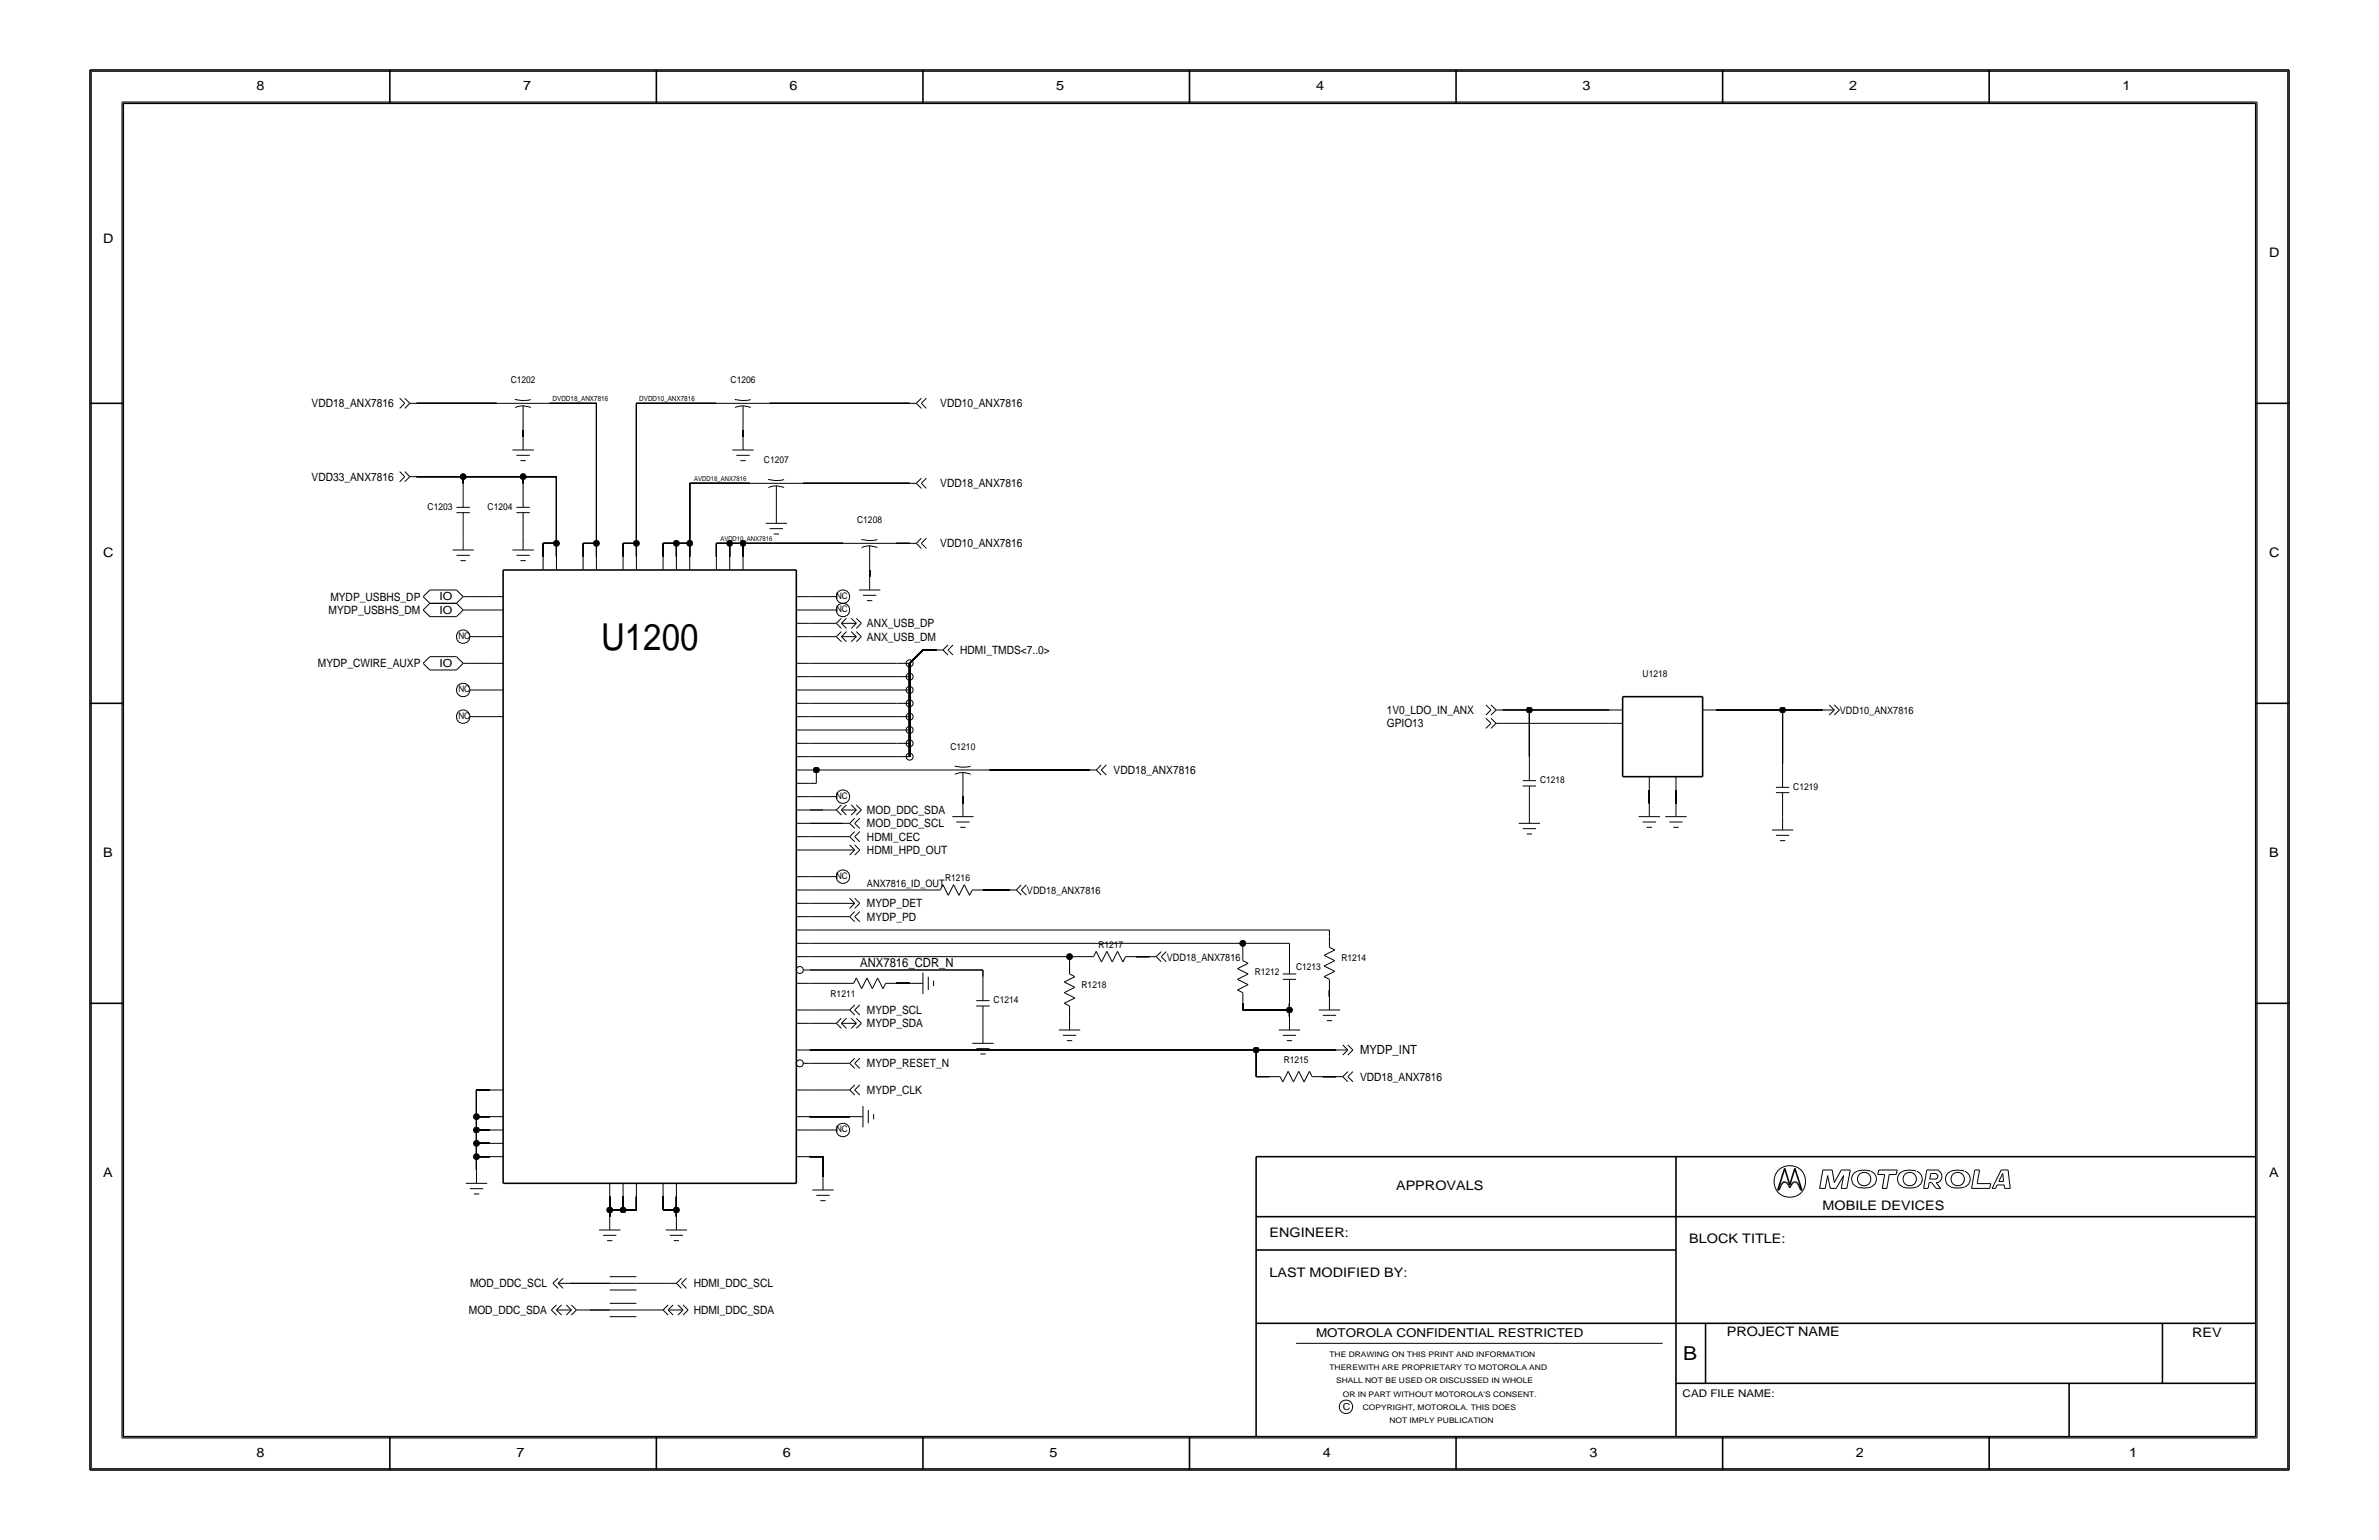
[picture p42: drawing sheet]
<svg xmlns="http://www.w3.org/2000/svg" width="432mm" height="279mm" viewBox="0 0 432 279" stroke-linecap="round" stroke-linejoin="round" font-family="sans-serif">
<defs><g id="words">
<text font-size="6.7" x="109.1" y="117.9">U1200</text>
<text font-size="3.5" x="305.5" y="246.7">B</text>
<g font-size="2.4">
<text x="46.6" y="16.3">8</text>
<text x="94.9" y="16.3">7</text>
<text x="143.3" y="16.3">6</text>
<text x="191.7" y="16.3">5</text>
<text x="238.9" y="16.3">4</text>
<text x="287.3" y="16.3">3</text>
<text x="335.6" y="16.3">2</text>
<text x="385.2" y="16.3">1</text>
<text x="18.7" y="44.1">D</text>
<text x="411.8" y="46.6">D</text>
<text x="18.7" y="101">C</text>
<text x="411.8" y="101">C</text>
<text x="18.7" y="155.4">B</text>
<text x="411.8" y="155.4">B</text>
<text x="18.7" y="213.5">A</text>
<text x="253.4" y="215.9">APPROVALS</text>
<text x="411.8" y="213.5">A</text>
<text x="330.8" y="219.5">MOBILE DEVICES</text>
<text x="230.4" y="224.4">ENGINEER:</text>
<text x="306.6" y="225.6">BLOCK TITLE:</text>
<text x="230.4" y="231.6">LAST MODIFIED BY:</text>
<text x="313.4" y="242.4">PROJECT NAME</text>
<text x="397.9" y="242.5">REV</text>
<text x="46.6" y="264.3">8</text>
<text x="93.7" y="264.3">7</text>
<text x="142.1" y="264.3">6</text>
<text x="190.5" y="264.3">5</text>
<text x="240.1" y="264.3">4</text>
<text x="288.5" y="264.3">3</text>
<text x="336.9" y="264.3">2</text>
<text x="386.4" y="264.3">1</text>
</g>
<g font-size="2.3">
<text x="156.2" y="175.5">ANX7816_CDR_N</text>
<text x="246.9" y="191.2">MYDP_INT</text>
</g>
<text font-size="2.2" x="238.9" y="242.5">MOTOROLA CONFIDENTIAL RESTRICTED</text>
<g font-size="2.1">
<text x="56.6" y="73.9">VDD18_ANX7816</text>
<text x="170.7" y="73.9">VDD10_ANX7816</text>
<text x="56.6" y="87.2">VDD33_ANX7816</text>
<text x="170.7" y="88.4">VDD18_ANX7816</text>
<text x="170.7" y="99.3">VDD10_ANX7816</text>
<text x="59.7" y="111.4">MYDP_USBHS_DM</text>
<text x="60" y="109">MYDP_USBHS_DP</text>
<text x="157.4" y="113.8">ANX_USB_DP</text>
<text x="157.4" y="116.2">ANX_USB_DM</text>
<text x="174.3" y="118.7">HDMI_TMDS&lt;7..0&gt;</text>
<text x="57.7" y="121.1">MYDP_CWIRE_AUXP</text>
<text x="251.7" y="132">GPIO13</text>
<text x="251.7" y="129.5">1V0_LDO_IN_ANX</text>
<text x="202.1" y="140.4">VDD18_ANX7816</text>
<text x="157.4" y="147.7">MOD_DDC_SDA</text>
<text x="157.4" y="150.1">MOD_DDC_SCL</text>
<text x="157.4" y="152.5">HDMI_CEC</text>
<text x="157.4" y="154.9">HDMI_HPD_OUT</text>
<text x="157.4" y="167">MYDP_PD</text>
<text x="157.4" y="164.6">MYDP_DET</text>
<text x="157.4" y="184">MYDP_SCL</text>
<text x="157.4" y="186.4">MYDP_SDA</text>
<text x="157.4" y="193.6">MYDP_RESET_N</text>
<text x="246.9" y="196.1">VDD18_ANX7816</text>
<text x="157.4" y="198.5">MYDP_CLK</text>
<text x="85.3" y="233.6">MOD_DDC_SCL</text>
<text x="125.9" y="233.6">HDMI_DDC_SCL</text>
<text x="85.1" y="238.4">MOD_DDC_SDA</text>
<text x="125.9" y="238.4">HDMI_DDC_SDA</text>
</g>
<g font-size="2">
<text x="79.8" y="111.3">IO</text>
<text x="79.8" y="108.9">IO</text>
<text x="79.8" y="121">IO</text>
</g>
<g font-size="1.9">
<text x="334" y="129.5">VDD10_ANX7816</text>
<text x="157.4" y="161">ANX7816_ID_OUT</text>
<text x="186.4" y="162.2">VDD18_ANX7816</text>
<text x="211.8" y="174.3">VDD18_ANX7816</text>
<text x="305.4" y="253.4">CAD FILE NAME:</text>
</g>
<g font-size="1.7">
<text x="92.7" y="69.5">C1202</text>
<text x="132.6" y="69.5">C1206</text>
<text x="138.7" y="84.1">C1207</text>
<text x="77.6" y="92.5">C1203</text>
<text x="88.5" y="92.5">C1204</text>
<text x="155.6" y="94.9">C1208</text>
<text x="298.1" y="122.8">U1218</text>
<text x="172.5" y="136.1">C1210</text>
<text x="279.5" y="142.1">C1218</text>
<text x="325.5" y="143.3">C1219</text>
<text x="171.6" y="159.9">R1216</text>
<text x="199.4" y="172">R1217</text>
<text x="196.3" y="179.3">R1218</text>
<text x="227.8" y="176.9">R1212</text>
<text x="235.3" y="176">C1213</text>
<text x="243.5" y="174.4">R1214</text>
<text x="150.7" y="180.8">R1211</text>
<text x="180.3" y="182">C1214</text>
<text x="233" y="192.9">R1215</text>
<text x="243.7" y="255.8">C</text>
</g>
<g font-size="1.6">
<text x="151.8" y="111.1">NC</text>
<text x="151.8" y="108.6">NC</text>
<text x="83.2" y="115.9">NC</text>
<text x="83.2" y="125.6">NC</text>
<text x="83.2" y="130.4">NC</text>
<text x="151.8" y="144.9">NC</text>
<text x="151.8" y="159.4">NC</text>
<text x="151.8" y="205.4">NC</text>
</g>
<g font-size="1.4">
<text x="241.3" y="246.1">THE DRAWING ON THIS PRINT AND INFORMATION</text>
<text x="241.3" y="248.6">THEREWITH ARE PROPRIETARY TO MOTOROLA AND</text>
<text x="242.5" y="251">SHALL NOT BE USED OR DISCUSSED IN WHOLE</text>
<text x="243.7" y="253.4">OR IN PART WITHOUT MOTOROLA'S CONSENT.</text>
<text x="247.3" y="255.8">COPYRIGHT, MOTOROLA. THIS DOES</text>
<text x="252.2" y="258.2">NOT IMPLY PUBLICATION</text>
</g>
<g font-size="1.3">
<text x="100.3" y="72.7">DVDD18_ANX7816</text>
<text x="116" y="72.7">DVDD10_ANX7816</text>
</g>
<g font-size="1.2">
<text x="126" y="87.2">AVDD18_ANX7816</text>
<text x="130.8" y="98.1">AVDD10_ANX7816</text>
</g>
</g></defs>
<!-- layer: Nets -->
<g fill="none" stroke="#000" stroke-width=".18">
<path d="M75.6 73.2h14.5zM94.9 78v1.2zM99.8 73.2h8.5zM108.3 73.2v25.4zM115.5 73.2v25.4zM115.5 73.2h14.5zM134.9 78v1.2zM139.7 73.2h25.4zM75.6 86.5h8.5zM84.1 86.5v1.2zM84.1 86.5h10.8zM94.9 86.5h6.1z"/>
<path d="M94.9 86.5v1.2zM98.6 98.6v2.4zM98.6 98.6h2.4zM101 98.6v2.4zM101 86.5v12.1zM105.8 98.6v2.4zM105.8 98.6h2.5zM108.3 98.6v2.4zM113.1 98.6v2.4zM113.1 98.6h2.4zM115.5 98.6v2.4zM120.3 98.6v2.4z"/>
<path d="M120.3 98.6h2.5zM122.8 98.6v2.4zM122.8 98.6h2.4zM125.2 98.6v2.4zM125.2 87.7v10.9zM125.2 87.7h10.9zM130 98.6v2.4zM130 98.6h2.4zM132.4 98.6v2.4zM132.4 98.6h2.5zM134.9 98.6v2.4zM134.9 98.6h18.1z"/>
<path d="M145.7 87.7h19.4zM162.7 98.6h2.4zM85.3 110.7h3.6zM85.3 108.3h3.6zM87.7 115.5h1.2zM147 115.5h2.4zM147 113.1h2.4zM147 110.7h2.4zM147 108.3h2.4zM157.8 103.4v1.2zM85.3 120.3h3.6zM87.7 130h1.2z"/>
<path d="M87.7 125.2h1.2zM147 125.2h15.7zM147 130h15.7zM147 132.4h15.7zM147 134.9h15.7zM147 137.3h15.7zM147 139.7h1.2zM147 120.3h15.7zM147 122.8h15.7zM147 127.6h15.7zM148.2 139.7v2.4zM148.2 139.7h21.7z"/>
<path d="M179.6 139.7h18.2zM272.7 128.8h4.9zM272.7 131.2h19.4zM277.6 128.8v8.5zM277.6 128.8h14.5zM311.5 128.8h12zM323.5 128.8v9.7zM323.5 128.8h7.3zM147 142.1h1.2zM147 149.4h6zM147 154.2h6zM147 151.8h6z"/>
<path d="M147 159.1h2.4zM147 147h2.4zM147 144.5h2.4zM174.8 144.5v1.2zM299.4 143.3v2.4zM304.2 143.3v2.4zM147 178.4h6zM147 168.7h94.3zM147 171.1h78.6zM147 161.5h21.7zM147 163.9h6zM147 176h31.4z"/>
<path d="M147 166.3h6zM147 173.6h47.1zM162.7 178.4h2.4zM178.4 161.5h4.8zM178.4 176v1.2zM194.1 173.6v1.2zM194.1 173.6h2.4zM206.2 173.6h2.4zM225.6 171.1v1.3zM225.6 171.1h8.4zM234 171.1v1.3zM241.3 179.6v1.2z"/>
<path d="M241.3 168.7v1.2zM86.5 197.8v4.8zM86.5 197.8h2.4zM147 190.5h81zM147 197.8h6zM147 192.9h6zM147 185.7h2.4zM147 183.2h6zM225.6 182v1.2zM225.6 183.2h8.4zM228 190.5v4.8zM228 190.5h14.5z"/>
<path d="M228 195.3h2.4zM234 183.2v1.3zM234 182v1.2zM240.1 195.3h2.4zM86.5 202.6v2.4zM86.5 209.9v2.4zM86.5 207.4v2.5zM86.5 205v2.4zM86.5 202.6h2.4zM86.5 205h2.4zM86.5 209.9h2.4zM86.5 207.4h2.4z"/>
<path d="M110.7 219.5v1.2zM110.7 217.1v2.4zM110.7 219.5h2.4zM113.1 217.1v2.4zM113.1 219.5h2.4zM115.5 217.1v2.4zM120.3 217.1v2.4zM120.3 219.5h2.5zM122.8 219.5v1.2zM122.8 217.1v2.4zM147 209.9h2.4zM147 205h2.4z"/>
<path d="M147 202.6h7.2zM149.4 209.9v3.6zM103.4 232.8h7.3zM107 237.7h3.7zM115.5 232.8h6.1zM115.5 237.7h2.4z"/>
</g>
<path d="M167.5 117.9h2.4zM165.1 120.3l2.4-2.4zM165.1 120.3v2.5zM165.1 122.8v2.4zM165.1 125.2v2.4zM165.1 127.6v2.4zM165.1 130v2.4zM165.1 134.9v2.4zM165.1 132.4v2.5z" fill="none" stroke="#000" stroke-width=".29"/>
<g fill="#000" stroke="#000" stroke-width=".18">
<circle cx="84.1" cy="86.5" r=".53"/>
<circle cx="94.9" cy="86.5" r=".53"/>
<circle cx="101" cy="98.6" r=".53"/>
<circle cx="108.3" cy="98.6" r=".53"/>
<circle cx="115.5" cy="98.6" r=".53"/>
<circle cx="122.8" cy="98.6" r=".53"/>
<circle cx="125.2" cy="98.6" r=".53"/>
<circle cx="132.4" cy="98.6" r=".53"/>
<circle cx="134.9" cy="98.6" r=".53"/>
<circle cx="148.2" cy="139.7" r=".53"/>
<circle cx="277.6" cy="128.8" r=".53"/>
<circle cx="323.5" cy="128.8" r=".53"/>
<circle cx="194.1" cy="173.6" r=".53"/>
<circle cx="225.6" cy="171.1" r=".53"/>
<circle cx="228" cy="190.5" r=".53"/>
<circle cx="234" cy="183.2" r=".53"/>
<circle cx="86.5" cy="207.4" r=".53"/>
<circle cx="86.5" cy="205" r=".53"/>
<circle cx="86.5" cy="209.9" r=".53"/>
<circle cx="86.5" cy="202.6" r=".53"/>
<circle cx="110.7" cy="219.5" r=".53"/>
<circle cx="113.1" cy="219.5" r=".53"/>
<circle cx="122.8" cy="219.5" r=".53"/>
</g>
<!-- layer: Components -->
<g fill="none" stroke="#000" stroke-width=".18">
<path d="M72.5 72.3l1 .9zM73.5 73.2l-1 .9zM73.5 72.3l.9 .9zM74.4 73.2l-.9 .9zM74.4 73.2h1.2zM90.1 73.2h9.7zM93.4 72.4l.5 .2a5.4 5.4 0 0 0 2.5-.1M93.5 73.9a3.4 3.4 0 0 1 2.9 0M94.9 79.2v2.4zM94.9 73.6v4.4zM130 73.2h9.7zM133.4 72.4l.4 .2a5.4 5.4 0 0 0 2.5-.1"/>
<path d="M133.4 73.9a3.4 3.4 0 0 1 2.9 0M134.9 79.2v2.4zM134.9 73.6v4.4zM165.1 73.2h1.2zM166.3 73.2l.9 .9zM167.2 73.2l.9 .9zM167.2 72.3l-.9 .9zM168.1 72.3l-.9 .9zM72.5 85.6l1 .9zM73.5 86.5l-1 .9zM73.5 85.6l.9 .9zM74.4 86.5l-.9 .9z"/>
<path d="M74.4 86.5h1.2zM82.1 99.8h3.9zM82.9 92h2.4zM82.9 93h2.4zM84.1 93v4.4zM84.1 87.7v4.3zM84.1 97.4v2.4zM93 81.6h3.9zM93 99.8h3.9zM93.7 92h2.5zM93.7 82.6h2.5zM93.7 93h2.5z"/>
<path d="M94.5 83.6h.9zM94.9 93v4.4zM94.9 87.7v4.3zM94.9 97.4v2.4zM132.9 81.6h3.9zM133.7 82.6h2.4zM134.4 83.6h.9zM136.1 87.7h9.6zM139 94.9h3.8zM139.4 87l.4 .1a5.4 5.4 0 0 0 2.5-.1M139.5 88.5a3.4 3.4 0 0 1 2.8 0M139.7 95.9h2.4z"/>
<path d="M140.4 96.9h1zM140.9 92.5v2.4zM140.9 88.1v4.4zM153 98.6h9.7zM156.3 97.8l.5 .2a5.4 5.4 0 0 0 2.4-.1M156.4 99.3a3.4 3.4 0 0 1 2.8 0M157.8 99v4.4zM165.1 87.7h1.2zM165.1 98.6h1.2zM166.3 87.7l.9 .9zM166.3 98.6l.9 .9zM167.2 87.7l.9 .9z"/>
<path d="M167.2 86.8l-.9 .9zM167.2 98.6l.9 .9zM167.2 97.7l-.9 .9zM168.1 86.8l-.9 .9zM168.1 97.7l-.9 .9zM76.8 110.7l1.2 1.2zM76.8 108.3l1.2 1.2zM78 109.5l-1.2 1.2zM78 119.1l-1.2 1.2zM78 107l-1.2 1.3zM78 111.9h4.9zM78 109.5h4.9z"/>
<path d="M78 119.1h4.9zM78 107h4.9zM82.9 109.5l1.2 1.2zM82.9 119.1l1.2 1.2zM82.9 107l1.2 1.3zM82.9 100.8h2.4zM83.6 101.7h.9zM84.1 110.7h1.2zM84.1 110.7l-1.2 1.2zM84.1 108.3h1.2zM84.1 108.3l-1.2 1.2zM85.3 115.5h2.4z"/>
<path d="M88.9 115.5h2.4zM88.9 108.3h2.4zM88.9 110.7h2.4zM93.7 100.8h2.5zM94.5 101.7h.9zM98.6 101v2.4zM101 101v2.4zM105.8 101v2.4zM108.3 101v2.4zM113.1 101v2.4zM115.5 101v2.4zM120.3 101v2.4z"/>
<path d="M122.8 101v2.4zM125.2 101v2.4zM130 101v2.4zM132.4 101v2.4zM134.9 101v2.4zM144.5 115.5h2.5zM144.5 113.1h2.5zM144.5 110.7h2.5zM144.5 108.3h2.5zM149.4 110.7h2.4zM149.4 108.3h2.4zM149.4 113.1h2.4z"/>
<path d="M149.4 115.5h2.4zM151.8 113.1l.9 .9zM151.8 115.5l.9 .9zM151.8 113.1l.9-.9zM151.8 115.5l.9-.9zM152.7 113.1l.9 .9zM152.7 115.5l.9 .9zM152.7 113.1l.9-.9zM152.7 113.1h2.7zM152.7 115.5l.9-.9zM152.7 115.5h2.7zM154.5 112.2l.9 .9z"/>
<path d="M154.5 114.6l.9 .9zM154.5 114l.9-.9zM154.5 116.4l.9-.9zM155.4 112.2l.9 .9zM155.4 114.6l.9 .9zM155.4 114l.9-.9zM155.4 116.4l.9-.9zM155.9 107h3.9zM156.6 108h2.5zM157.4 109h.9zM157.8 104.6v2.4zM169.9 117.9h1.2z"/>
<path d="M171.1 117.9l1 .9zM172.1 117.9l.9 .9zM172.1 117l-1 .9zM173 117l-.9 .9zM76.8 120.3l1.2 1.3zM78 121.6h4.9zM84.1 120.3h1.2zM84.1 120.3l-1.2 1.3zM85.3 125.2h2.4zM85.3 130h2.4zM88.9 130h2.4zM88.9 125.2h2.4z"/>
<path d="M88.9 120.3h2.4zM144.5 139.7h2.5zM144.5 134.9h2.5zM144.5 137.3h2.5zM144.5 132.4h2.5zM144.5 127.6h2.5zM144.5 130h2.5zM144.5 122.8h2.5zM144.5 125.2h2.5zM144.5 120.3h2.5zM162.7 125.2h2.4zM162.7 120.3h2.4z"/>
<path d="M162.7 122.8h2.4zM162.7 130h2.4zM162.7 127.6h2.4zM162.7 132.4h2.4zM162.7 134.9h2.4zM162.7 137.3h2.4zM169.9 139.7h9.7zM173.3 139l.4 .1a5.4 5.4 0 0 0 2.5-.1M197.8 139.7h1.2zM199 139.7l.9 .9zM199.9 139.7l.9 .9zM199.9 138.8l-.9 .9z"/>
<path d="M200.8 138.8l-.9 .9zM269.7 127.9l.9 .9zM269.7 130.3l.9 .9zM270.6 128.8l-.9 .9zM270.6 127.9l.9 .9zM270.6 131.2l-.9 1zM270.6 130.3l.9 .9zM271.5 128.8l-.9 .9zM271.5 128.8h1.2zM271.5 131.2l-.9 1zM271.5 131.2h1.2zM277.6 137.3v4.3z"/>
<path d="M292.1 131.2h2.4zM292.1 128.8h2.4zM309 128.8h2.5zM323.5 138.5v4.3zM330.8 128.8h2.1zM332 127.9l.9 .9zM332 129.7l.9-.9zM332.9 127.9l1 .9zM332.9 129.7l1-.9zM144.5 159.1h2.5zM144.5 154.2h2.5zM144.5 151.8h2.5z"/>
<path d="M144.5 149.4h2.5zM144.5 147h2.5zM144.5 142.1h2.5zM144.5 144.5h2.5zM149.4 144.5h2.4zM149.4 147h2.4zM149.4 159.1h2.4zM151.8 147l.9 .9zM151.8 147l.9-1zM152.7 147l.9 .9zM152.7 147l.9-1zM152.7 147h2.7z"/>
<path d="M153 149.4h1.2zM153 151.8h1.2zM153 154.2h2.1zM154.2 153.3l.9 .9zM154.2 149.4l.9 .9zM154.2 151.8l.9 .9zM154.2 155.1l.9-.9zM154.5 146l.9 1zM154.5 147.9l.9-.9zM155.1 153.3l1 .9zM155.1 149.4l1 .9zM155.1 148.5l-.9 .9z"/>
<path d="M155.1 151.8l1 .9zM155.1 150.9l-.9 .9zM155.1 155.1l1-.9zM155.4 146l.9 1zM155.4 147.9l.9-.9zM156.1 148.5l-1 .9zM156.1 150.9l-1 .9zM172.8 148.2h3.9zM173.3 140.5a3.4 3.4 0 0 1 2.9 0M173.6 149.1h2.4zM174.3 150.1h1zM174.8 145.7v2.5z"/>
<path d="M174.8 140.1v4.4zM275.7 149.4h3.8zM276.4 142.6h2.4zM276.4 150.3h2.4zM276.4 141.6h2.4zM277.1 151.3h1zM277.6 147v2.4zM277.6 142.6v4.4zM297.4 148.2h3.9zM298.1 149.1h2.5zM298.9 150.1h.9zM299.4 145.7v2.5z"/>
<path d="M299.4 140.9v2.4zM302.3 148.2h3.8zM303 149.1h2.4zM303.7 150.1h1zM304.2 145.7v2.5zM304.2 140.9v2.4zM321.6 150.6h3.9zM322.3 143.8h2.5zM322.3 151.6h2.5zM322.3 142.8h2.5zM323.1 152.5h.9zM323.5 148.2v2.4z"/>
<path d="M323.5 143.8v4.4zM144.5 178.4h2.5zM144.5 173.6h2.5zM144.5 171.1h2.5zM144.5 168.7h2.5zM144.5 163.9h2.5zM144.5 166.3h2.5zM144.5 161.5h2.5zM145.8 176h1.2zM153 166.3h1.2zM153 178.4h1.9zM153 163.9h2.1z"/>
<path d="M154.2 163l.9 .9zM154.2 164.8l.9-.9zM154.2 166.3l.9 .9zM155.1 163l1 .9zM155.1 164.8l1-.9zM155.1 166.3l1 .9zM155.1 165.4l-.9 .9zM155.4 177.4l1 2zM155.4 177.4l-.5 1zM156.1 165.4l-1 .9zM157.4 177.4l-1 2zM157.4 177.4l.9 2z"/>
<path d="M159.3 177.4l1 2zM159.3 177.4l-1 2zM160.7 178.4l-.4 1zM160.7 178.4h2zM165.1 178.4h2.4zM167.5 176.5v3.8zM168.5 177.2v2.4zM168.7 161.5h2zM169.5 177.9v1zM171.1 160.5l1 1.9zM171.1 160.5l-.4 1zM173.1 160.5l-1 1.9z"/>
<path d="M173.1 160.5l1 1.9zM175 160.5l1 1.9zM175 160.5l-.9 1.9zM176.5 161.5l-.5 .9zM176.5 161.5h1.9zM178.4 177.2v4.3zM183.2 161.5h1.3zM184.5 161.5l.9 .9zM185.4 161.5l.9 .9zM185.4 160.6l-.9 .9zM186.3 160.6l-.9 .9zM193.2 178.2l1.9 .9z"/>
<path d="M193.2 178.2l1.9-1zM194.1 176.7l1 .5zM194.1 174.8v1.9zM196.5 173.6h2zM199 172.6l.9 1.9zM199 172.6l-.5 1zM200.9 172.6l-1 1.9zM200.9 172.6l1 1.9zM202.8 172.6l1 1.9zM202.8 172.6l-.9 1.9zM204.3 173.6l-.5 .9zM204.3 173.6h1.9z"/>
<path d="M208.6 173.6h1.3zM209.9 173.6l.9 .9zM210.8 173.6l.9 .9zM210.8 172.6l-.9 1zM211.7 172.6l-.9 1zM224.6 175.7l1.9 1zM224.6 179.6l1.9-1zM224.6 177.7l1.9-1zM224.6 177.7l1.9 .9zM224.6 175.7l1.9-.9zM224.6 179.6l1 .5zM225.6 174.3l.9 .5z"/>
<path d="M225.6 172.4v1.9zM232.8 177.7h2.5zM232.8 176.7h2.5zM234 177.7v4.3zM234 172.4v4.3zM240.3 173.3l2 1zM240.3 177.2l2-1zM240.3 175.3l2-1zM240.3 175.3l2 .9zM240.3 173.3l2-.9zM240.3 177.2l1 .5zM241.3 171.9l1 .5z"/>
<path d="M241.3 169.9v2zM241.3 177.7v1.9zM88.9 197.8h2.4zM144.5 197.8h2.5zM144.5 190.5h2.5zM144.5 185.7h2.5zM144.5 183.2h2.5zM145.8 192.9h1.2zM149.4 185.7h2.4zM151.8 185.7l.9 .9zM151.8 185.7l.9-1zM152.7 185.7l.9 .9z"/>
<path d="M152.7 185.7l.9-1zM152.7 185.7h2.7zM153 183.2h1.2zM153 197.8h1.2zM153 192.9h1.2zM154.2 183.2l.9 1zM154.2 197.8l.9 .9zM154.2 192.9l.9 .9zM154.5 184.7l.9 1zM154.5 186.6l.9-.9zM155.1 183.2l1 1zM155.1 182.3l-.9 .9z"/>
<path d="M155.1 197.8l1 .9zM155.1 196.8l-.9 1zM155.1 192.9l1 .9zM155.1 192l-.9 .9zM155.4 184.7l.9 1zM155.4 186.6l.9-.9zM156.1 182.3l-1 .9zM156.1 196.8l-1 1zM156.1 192l-1 .9zM176.5 189.3h3.8zM177.2 182.5h2.4zM177.2 190.3h2.4z"/>
<path d="M177.2 181.5h2.4zM177.9 191.2h1zM178.4 186.9v2.4zM178.4 182.5v4.4zM192.2 186.9h3.9zM192.9 187.8h2.4zM193.2 182l1.9-.9zM193.2 180.1l1.9-1zM193.2 180.1l1.9 1zM193.2 182l.9 .5zM193.6 188.8h1zM194.1 184.5v2.4z"/>
<path d="M194.1 182.5v2zM225.6 180.1v1.9zM230.4 195.3h2zM232.1 186.9h3.9zM232.4 195.3l.4 1zM232.8 187.8h2.5zM233.6 188.8h.9zM233.8 194.4l1 1.9zM233.8 194.4l-1 1.9zM234 184.5v2.4zM235.7 194.4l1 1.9zM235.7 194.4l-.9 1.9z"/>
<path d="M237.7 194.4l.5 .9zM237.7 194.4l-1 1.9zM238.2 195.3h1.9zM239.4 183.2h3.8zM240.1 184.2h2.4zM240.8 185.2h1zM241.3 180.8v2.4zM242.5 195.3h1.2zM242.5 190.5h2.1zM243.7 189.6l.9 .9zM243.7 195.3l.9 1zM243.7 191.4l.9-.9z"/>
<path d="M244.6 189.6l1 .9zM244.6 195.3l1 1zM244.6 194.4l-.9 .9zM244.6 191.4l1-.9zM245.6 194.4l-1 .9zM84.5 214.7h3.9zM85.3 215.7h2.4zM86 216.6h1zM86.5 212.3v2.4zM88.9 207.4h2.4zM88.9 209.9h2.4zM88.9 205h2.4z"/>
<path d="M88.9 202.6h2.4zM110.7 214.7v2.4zM113.1 214.7v2.4zM115.5 214.7v2.4zM120.3 214.7v2.4zM122.8 214.7v2.4zM144.5 209.9h2.5zM144.5 205h2.5zM144.5 202.6h2.5zM147.4 215.9h3.9zM148.2 216.9h2.4zM148.9 217.8h1z"/>
<path d="M149.4 205h2.4zM149.4 213.5v2.4zM154.2 202.6h2.4zM156.6 200.7v3.8zM157.6 201.4v2.4zM158.6 202.1v1zM100.1 237.7l.9 .9zM100.1 237.7l.9-.9zM100.4 232.8l.9 1zM100.4 232.8l.9-.9zM101 237.7l.9 .9zM101 237.7l.9-.9z"/>
<path d="M101 237.7h2.7zM101.3 232.8l.9 1zM101.3 232.8h2.1zM101.3 232.8l.9-.9zM102.8 236.8l.9 .9zM102.8 238.6l.9-.9zM103.7 236.8l.9 .9zM103.7 238.6l.9-.9zM104.6 237.7h2.4zM108.7 223.2h3.9zM109.5 224.1h2.4zM110.2 225.1h1z"/>
<path d="M110.7 232.8h4.8zM110.7 231.6h4.8zM110.7 234h4.8zM110.7 237.7h4.8zM110.7 236.5h4.8zM110.7 238.9h4.8zM110.7 220.7v2.5zM117.9 237.7h2.4zM120.3 237.7l1 .9zM120.3 237.7l1-.9zM120.8 223.2h3.9zM121.3 237.7l.9 .9z"/>
<path d="M121.3 237.7l.9-.9zM121.3 237.7h2.7zM121.6 232.8h1.2zM121.6 224.1h2.4zM122.3 225.1h1zM122.8 232.8l.9 1zM122.8 220.7v2.5zM123.1 236.8l.9 .9zM123.1 238.6l.9-.9zM123.7 232.8l.9 1zM123.7 231.9l-.9 .9zM124 236.8l.9 .9z"/>
<path d="M124 238.6l.9-.9zM124.6 231.9l-.9 .9z"/>
<circle cx="84.1" cy="115.5" r="1.22"/>
<circle cx="153" cy="110.7" r="1.22"/>
<circle cx="153" cy="108.3" r="1.22"/>
<circle cx="84.1" cy="130" r="1.22"/>
<circle cx="84.1" cy="125.2" r="1.22"/>
<circle cx="165.1" cy="137.3" r=".63"/>
<circle cx="165.1" cy="125.2" r=".63"/>
<circle cx="165.1" cy="120.4" r=".63"/>
<circle cx="165.1" cy="134.9" r=".63"/>
<circle cx="165.1" cy="130" r=".63"/>
<circle cx="165.1" cy="127.6" r=".63"/>
<circle cx="165.1" cy="132.4" r=".63"/>
<circle cx="165.1" cy="122.8" r=".63"/>
<circle cx="153" cy="144.5" r="1.22"/>
<circle cx="153" cy="159.1" r="1.22"/>
<circle cx="145.2" cy="176" r=".63"/>
<circle cx="145.2" cy="192.9" r=".63"/>
<circle cx="153" cy="205" r="1.22"/>
</g>
<path d="M91.3 103.4v111.3zM91.3 103.4h53.2zM144.5 103.4v111.3zM294.5 126.4h14.5zM294.5 126.4v14.5zM309 126.4v14.5zM294.5 140.9h14.5zM91.3 214.7h53.2z" fill="none" stroke="#000" stroke-width=".29"/>
<!-- layer: Page Border and Title Block -->
<g fill="none" stroke="#000" stroke-width=".29">
<path d="M16.3 12.7h399.2zM16.3 12.7v254zM22.4 18.7h387zM22.4 18.7v242zM70.8 12.7v6zM119.1 12.7v6zM167.5 12.7v6zM215.9 12.7v6zM264.3 12.7v6zM312.7 12.7v6zM361 12.7v6zM409.4 18.7v242z"/>
<path d="M415.5 12.7v254zM16.3 73.2h6.1zM409.4 73.2h6.1zM16.3 127.6h6.1zM409.4 127.6h6.1zM16.3 182h6.1zM409.4 182h6.1zM228 209.9v50.8zM228 209.9h181.4zM304.2 209.9v50.8zM322.7 215.9h.2zM323 215.6l-.1 .3z"/>
<path d="M323.2 215.1l-.2 .5zM323.4 214.7l.2-.2zM323.4 214.7l-.2 .4zM323.6 214.5l.2-.1zM323.8 214.4h.2zM323.9 212l1 3zM323.9 212l-1.2 3.9zM324 214.4l.2 .1zM324.2 214.5l.3 .2zM324.5 214.7l.2 .4zM324.7 215.1l.2 .4zM325 215.1l-.1 .4z"/>
<path d="M325.3 214.7l-.3 .4zM325.5 214.5l.2-.1zM325.5 214.5l-.2 .2zM325.7 214.4h.2zM325.8 212l1.2 3.9zM325.8 212l-.9 3zM325.9 214.4l.2 .1zM326.1 214.5l.2 .2zM326.3 214.7l.2 .4zM326.5 215.1l.2 .5zM326.7 215.6l.1 .3zM326.8 215.9h.2z"/>
<path d="M228 220.7h181.4zM228 226.8h76.2zM228 240.1h181.4zM304.2 251h105.2zM309.6 240.1v10.9zM375.6 251v9.7zM392.5 240.1v10.9zM16.3 266.7h399.2zM22.4 260.7h387zM70.8 260.7v6zM119.1 260.7v6zM167.5 260.7v6z"/>
<path d="M215.9 260.7v6zM264.3 260.7v6zM312.7 260.7v6zM361 260.7v6z"/>
</g>
<g fill="none" stroke="#000" stroke-width=".18">
<path d="M16.6 12.9v253.6zM16.6 12.9h398.6zM22.1 18.5v242.4zM22.1 18.5h387.6zM409.7 18.5v242.4zM415.2 12.9v253.6zM330.3 215.6h1zM330.9 212.3h1.6zM330.9 212.3l-.6 3.3zM331.7 213.3l-.4 2.3zM331.7 213.3l.5 2.3zM332.2 215.6h1.1z"/>
<path d="M332.5 212.3l.4 2.2zM334.2 212.3h1.6zM334.2 215.6h1zM334.2 212.3l-1.3 2.2zM334.6 213.3l-.4 2.3zM334.6 213.3l-1.3 2.3zM335.8 212.3l-.6 3.3zM337 212.5a1.52 1.52 0 0 0-.9 1.5 1.52 1.52 0 0 0 1 1.4M339.5 212.5l-.1-.1a3.8 3.8 0 0 0-2.3 .1M339.6 212.5a1.56 1.56 0 0 1 .9 1.8 1.56 1.56 0 0 1-1.6 1.2l-1.8-.1M340.8 213.1h1.3zM341 212.3h3.4z"/>
<path d="M341 212.3l-.2 .8zM341.6 215.6h.9zM342.1 213.1l-.5 2.5zM342.9 213.1l-.4 2.5zM342.9 213.1h1.3zM344.4 212.3l-.2 .8zM347.8 212.5a2.85 2.85 0 0 0-3.2 .7 1.55 1.55 0 0 0 .8 2.2M347.8 215.4l-1.3 .1-1.1-.1M347.9 212.5a1.51 1.51 0 0 1 1 1.4 1.51 1.51 0 0 1-1 1.5M349.1 215.6h.9zM349.7 212.3h2.1zM349.7 212.3l-.6 3.3z"/>
<path d="M350.2 214.5h.4zM350.2 214.5l-.2 1.1zM350.3 213.9h1.1zM350.4 212.9h1zM350.4 212.9l-.1 1zM350.6 214.5l.8 1.1zM351.4 213a.47 .47 0 0 1 .3 .5 .47 .47 0 0 1-.3 .4M351.4 214.5l.8 1.1zM351.4 214.5h.4zM351.4 215.6h.8zM351.8 212.4a1.18 1.18 0 0 1 .7 1.1 1.18 1.18 0 0 1-.7 1M356.5 212.5a2.85 2.85 0 0 0-3.2 .7 1.55 1.55 0 0 0 .8 2.2"/>
<path d="M356.5 215.4l-1.3 .1-1.1-.1M356.6 212.5a1.51 1.51 0 0 1 1 1.4 1.51 1.51 0 0 1-1 1.5M357.9 215.6h3.2zM358.4 212.3h.9zM358.4 212.3l-.5 3.3zM358.9 214.7h2.4zM359.3 212.3l-.4 2.4zM361.3 214.7l-.2 .9zM361.6 215.6h.6zM362.5 215h1.3zM362.5 215l-.3 .6zM362.8 214.4h.9z"/>
<path d="M363.2 212.3l-1.6 3.3zM363.2 212.3h1.3zM363.5 212.9l-.7 1.5zM363.5 212.9l.2 1.5zM363.8 215v.6zM363.8 215.6h1.1zM364.5 212.3l.4 3.3zM235.3 243.7h66.5zM16.6 266.5h398.6zM22.1 260.9h387.6z"/>
<circle cx="324.8" cy="214.4" r="2.88"/>
<circle cx="338.3" cy="213.9" r="1.22"/>
<circle cx="346.6" cy="213.9" r="1.22"/>
<circle cx="355.3" cy="213.9" r="1.22"/>
<circle cx="244.3" cy="255.2" r="1.22"/>
</g>
<use href="#words"/>
</svg>
